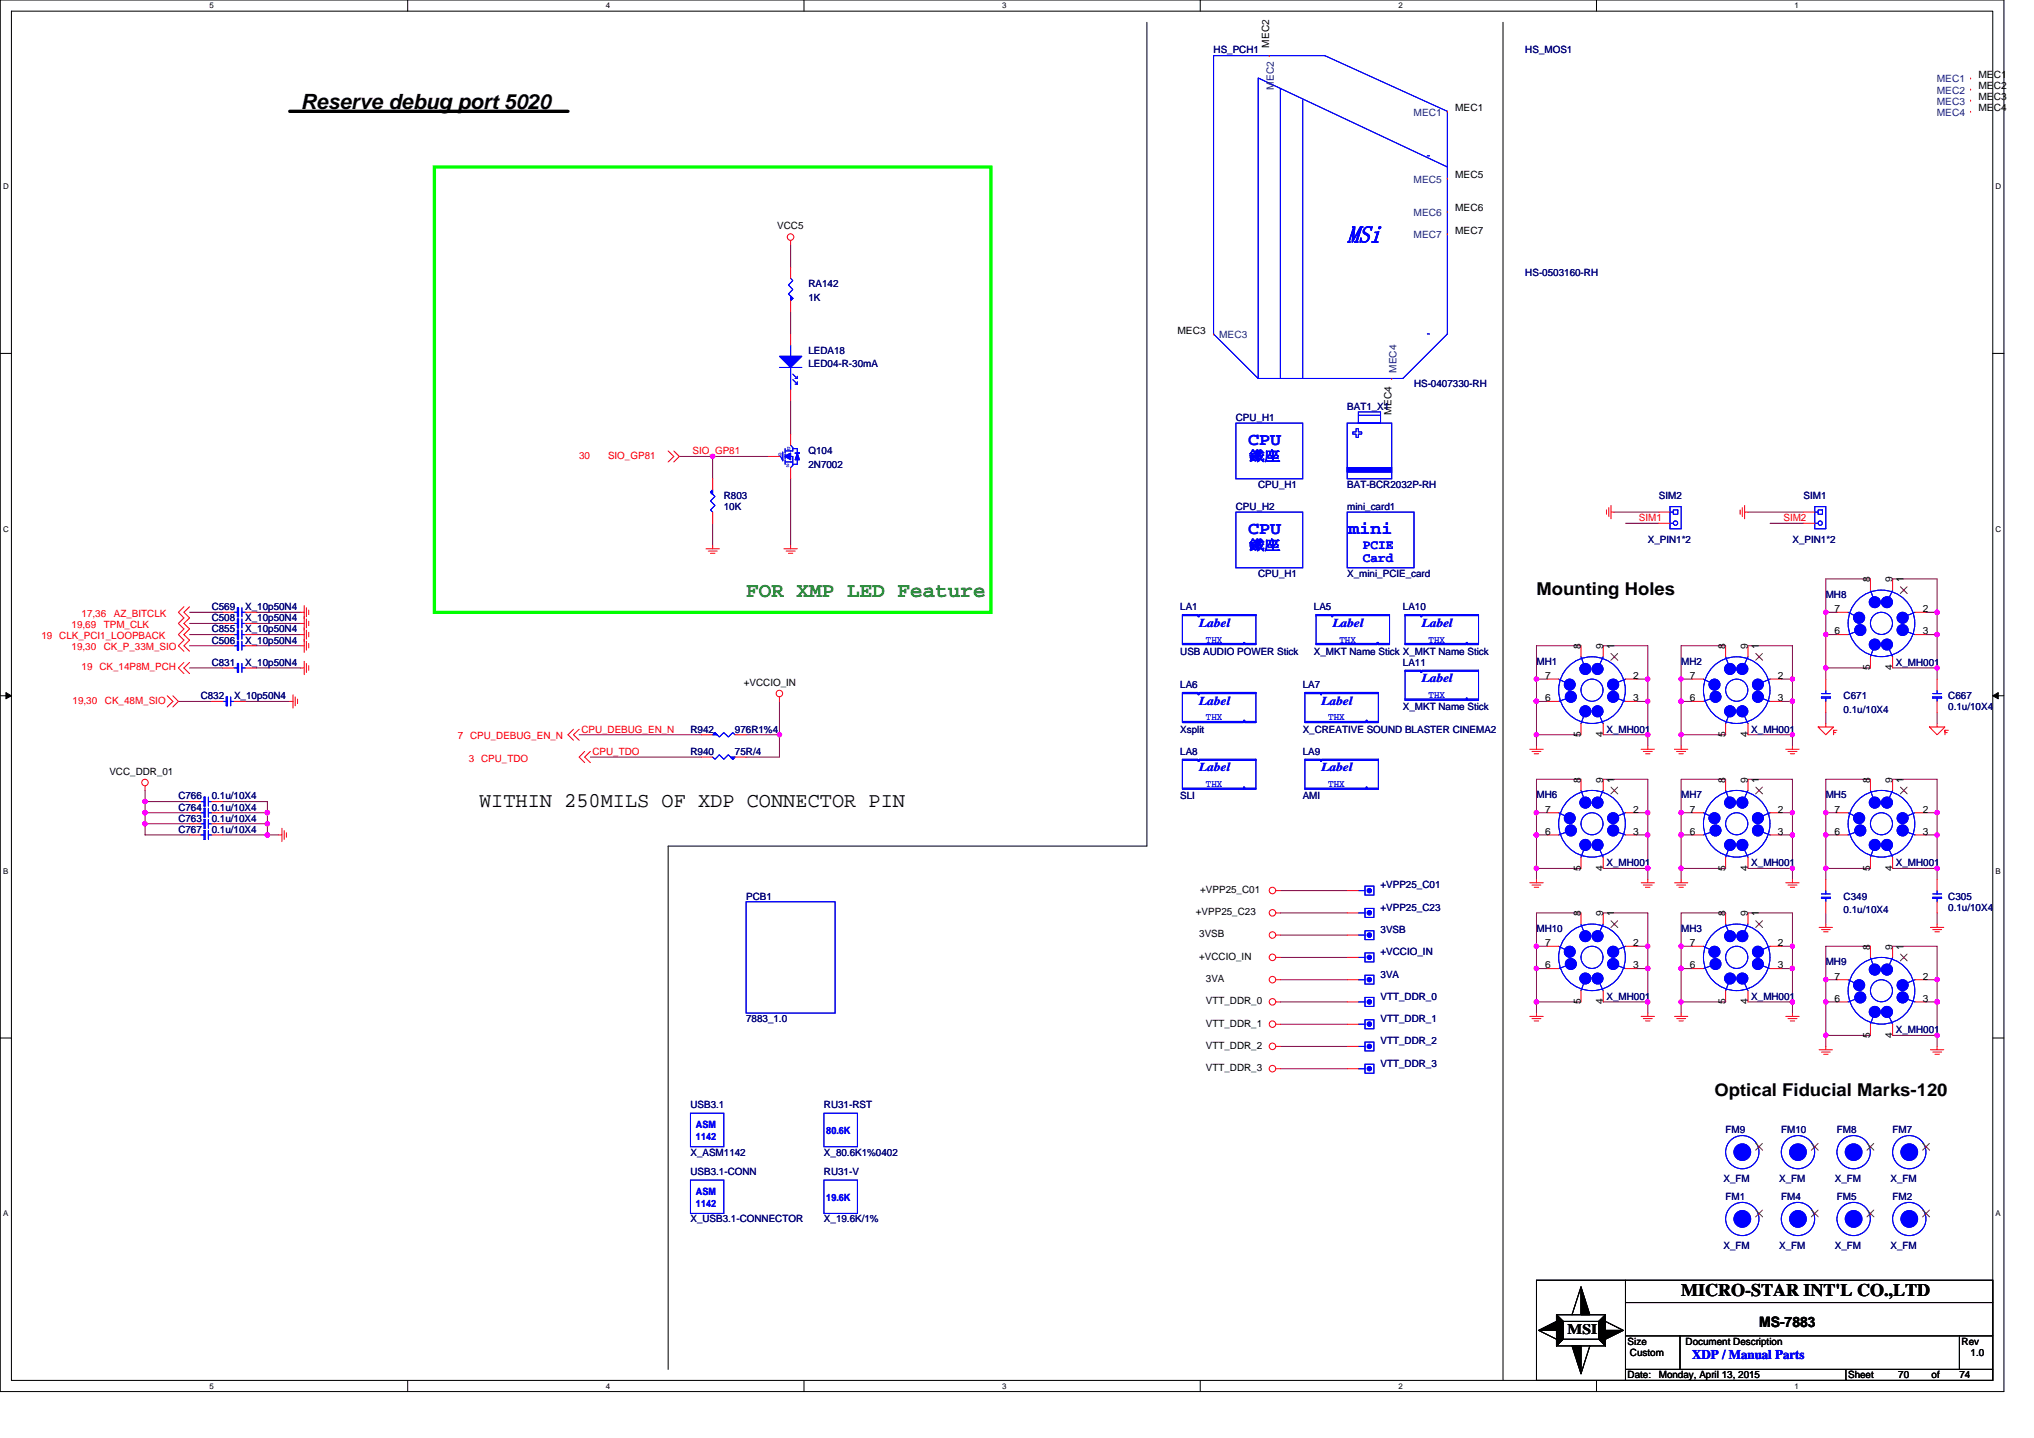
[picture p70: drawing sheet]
<svg xmlns="http://www.w3.org/2000/svg" width="297mm" height="210mm" viewBox="0 0 297 210" stroke-linecap="round" stroke-linejoin="round" font-family="sans-serif">
<defs><g id="words">
<text font-size="3.6" fill="#00f" x="196.7" y="35.4">MSi</text>
<g font-size="3.1">
<text x="43.9" y="15.9">Reserve debug port 5020</text>
<text x="70" y="117.9">WITHIN 250MILS OF XDP CONNECTOR PIN</text>
</g>
<text font-size="3.1" fill="#008000" x="109" y="87.1">FOR XMP LED Feature</text>
<g font-size="2.6" fill="#00f">
<text x="182.3" y="64.9">CPU</text>
<text x="182.3" y="77.9">CPU</text>
<text x="196.9" y="77.9">mini</text>
</g>
<g font-size="2.6">
<text x="224.4" y="86.9">Mounting Holes</text>
<text x="250.4" y="160.1">Optical Fiducial Marks-120</text>
<text x="245.5" y="189.3">MICRO-STAR INT'L CO.,LTD</text>
</g>
<g font-size="2.1">
<text x="228.9" y="194.9">MSI</text>
<text x="256.9" y="193.8">MS-7883</text>
</g>
<g font-size="1.9" fill="#00f">
<text x="182.4" y="67.1">鐵座</text>
<text x="182.4" y="80.2">鐵座</text>
<text x="199" y="80.2">PCIE</text>
<text x="199" y="82.1">Card</text>
<text x="247.1" y="198.5">XDP / Manual Parts</text>
</g>
<g font-size="1.8" fill="#00f">
<text x="175.1" y="91.5">Label</text>
<text x="194.6" y="91.5">Label</text>
<text x="207.6" y="91.5">Label</text>
<text x="207.6" y="99.6">Label</text>
<text x="175.1" y="102.9">Label</text>
<text x="193" y="102.9">Label</text>
<text x="175.1" y="112.6">Label</text>
<text x="193" y="112.6">Label</text>
</g>
<g font-size="1.5" fill="#000080">
<text x="177.2" y="7.8">HS_PCH1</text>
<text x="222.8" y="7.8">HS_MOS1</text>
<text x="118.1" y="42">RA142</text>
<text x="222.8" y="40.3">HS-0503160-RH</text>
<text x="118.1" y="43.9">1K</text>
<text x="118.1" y="51.7">LEDA18</text>
<text x="118.1" y="53.7">LED04-R-30mA</text>
<text x="196.7" y="59.8">BAT1_X1</text>
<text x="206.5" y="56.6">HS-0407330-RH</text>
<text x="180.5" y="61.5">CPU_H1</text>
<text x="118.1" y="66.3">Q104</text>
<text x="118.1" y="68.3">2N7002</text>
<text x="183.7" y="71.2">CPU_H1</text>
<text x="196.7" y="71.2">BAT-BCR2032P-RH</text>
<text x="105.7" y="72.8">R803</text>
<text x="105.7" y="74.5">10K</text>
<text x="180.5" y="74.5">CPU_H2</text>
<text x="196.7" y="74.5">mini_card1</text>
<text x="242.2" y="72.8">SIM2</text>
<text x="263.4" y="72.8">SIM1</text>
<text x="240.6" y="79.4">X_PIN1*2</text>
<text x="261.8" y="79.4">X_PIN1*2</text>
<text x="30.9" y="89.1">C569</text>
<text x="35.8" y="89.1">X_10p50N4</text>
<text x="172.4" y="89.1">LA1</text>
<text x="183.7" y="84.2">CPU_H1</text>
<text x="191.9" y="89.1">LA5</text>
<text x="196.7" y="84.2">X_mini_PCIE_card</text>
<text x="204.9" y="89.1">LA10</text>
<text x="266.6" y="87.3">MH8</text>
<text x="30.9" y="92.4">C855</text>
<text x="30.9" y="90.7">C508</text>
<text x="30.9" y="94">C506</text>
<text x="35.8" y="92.4">X_10p50N4</text>
<text x="35.8" y="90.7">X_10p50N4</text>
<text x="35.8" y="94">X_10p50N4</text>
<text x="172.4" y="95.6">USB AUDIO POWER Stick</text>
<text x="191.9" y="95.6">X_MKT Name Stick X_MKT Name Stick</text>
<text x="30.9" y="97.2">C831</text>
<text x="35.8" y="97.2">X_10p50N4</text>
<text x="172.4" y="100.5">LA6</text>
<text x="190.2" y="100.5">LA7</text>
<text x="204.9" y="97.2">LA11</text>
<text x="224.4" y="97.1">MH1</text>
<text x="245.5" y="97.1">MH2</text>
<text x="276.9" y="97.2">X_MH001</text>
<text x="29.3" y="102.1">C832</text>
<text x="34.2" y="102.1">X_10p50N4</text>
<text x="100.8" y="107">R942</text>
<text x="107.3" y="107">976R1%4</text>
<text x="172.4" y="107">Xsplit</text>
<text x="190.2" y="107">X_CREATIVE SOUND BLASTER CINEMA2</text>
<text x="204.9" y="103.7">X_MKT Name Stick</text>
<text x="234.6" y="107">X_MH001</text>
<text x="255.8" y="107">X_MH001</text>
<text x="269.2" y="102.1">C671</text>
<text x="269.2" y="104.1">0.1u/10X4</text>
<text x="284.5" y="102.1">C667</text>
<text x="284.5" y="103.7">0.1u/10X4</text>
<text x="100.8" y="110.2">R940</text>
<text x="107.3" y="110.2">75R/4</text>
<text x="172.4" y="110.2">LA8</text>
<text x="190.2" y="110.2">LA9</text>
<text x="26.1" y="120">C763</text>
<text x="26.1" y="118.4">C764</text>
<text x="26.1" y="116.7">C766</text>
<text x="30.9" y="120">0.1u/10X4</text>
<text x="30.9" y="118.4">0.1u/10X4</text>
<text x="30.9" y="116.7">0.1u/10X4</text>
<text x="172.4" y="116.7">SLI</text>
<text x="190.2" y="116.7">AMI</text>
<text x="224.4" y="116.6">MH6</text>
<text x="245.5" y="116.6">MH7</text>
<text x="266.6" y="116.6">MH5</text>
<text x="26.1" y="121.6">C767</text>
<text x="30.9" y="121.6">0.1u/10X4</text>
<text x="109" y="131.4">PCB1</text>
<text x="201.6" y="129.7">+VPP25_C01</text>
<text x="234.6" y="126.5">X_MH001</text>
<text x="255.8" y="126.5">X_MH001</text>
<text x="269.2" y="131.4">C349</text>
<text x="276.9" y="126.5">X_MH001</text>
<text x="284.5" y="131.4">C305</text>
<text x="201.6" y="136.2">3VSB</text>
<text x="201.6" y="133">+VPP25_C23</text>
<text x="224.4" y="136.1">MH10</text>
<text x="245.5" y="136.1">MH3</text>
<text x="269.2" y="133.3">0.1u/10X4</text>
<text x="284.5" y="133">0.1u/10X4</text>
<text x="201.6" y="142.7">3VA</text>
<text x="201.6" y="139.5">+VCCIO_IN</text>
<text x="266.6" y="140.9">MH9</text>
<text x="109" y="149.2">7883_1.0</text>
<text x="201.6" y="146">VTT_DDR_0</text>
<text x="201.6" y="149.2">VTT_DDR_1</text>
<text x="234.6" y="146">X_MH001</text>
<text x="255.8" y="146">X_MH001</text>
<text x="201.6" y="152.5">VTT_DDR_2</text>
<text x="201.6" y="155.7">VTT_DDR_3</text>
<text x="276.9" y="150.9">X_MH001</text>
<text x="100.8" y="161.8">USB3.1</text>
<text x="120.3" y="161.8">RU31-RST</text>
<text x="252" y="165.5">FM9</text>
<text x="260.1" y="165.5">FM10</text>
<text x="268.3" y="165.5">FM8</text>
<text x="276.4" y="165.5">FM7</text>
<text x="100.8" y="171.5">USB3.1-CONN</text>
<text x="100.8" y="168.8">X_ASM1142</text>
<text x="120.3" y="168.8">X_80.6K1%0402</text>
<text x="120.3" y="171.5">RU31-V</text>
<text x="251.7" y="172.7">X_FM</text>
<text x="259.8" y="172.7">X_FM</text>
<text x="267.9" y="172.7">X_FM</text>
<text x="276.1" y="172.7">X_FM</text>
<text x="100.8" y="178.5">X_USB3.1-CONNECTOR</text>
<text x="120.3" y="178.5">X_19.6K/1%</text>
<text x="252" y="175.3">FM1</text>
<text x="260.1" y="175.3">FM4</text>
<text x="268.3" y="175.3">FM5</text>
<text x="276.4" y="175.3">FM2</text>
<text x="251.7" y="182.4">X_FM</text>
<text x="259.8" y="182.4">X_FM</text>
<text x="267.9" y="182.4">X_FM</text>
<text x="276.1" y="182.4">X_FM</text>
</g>
<g font-size="1.5">
<text x="185.3" y="7" transform="rotate(-90 185.3 7)">MEC2</text>
<text x="288.9" y="11.4">MEC1</text>
<text x="212.5" y="16.2">MEC1</text>
<text x="288.9" y="13">MEC2</text>
<text x="288.9" y="14.6">MEC3</text>
<text x="288.9" y="16.2">MEC4</text>
<text x="212.5" y="26">MEC5</text>
<text x="113.5" y="33.5">VCC5</text>
<text x="212.5" y="30.9">MEC6</text>
<text x="212.5" y="34.1">MEC7</text>
<text x="172" y="48.7">MEC3</text>
<text x="203.2" y="60.6" transform="rotate(-90 203.2 60.6)">MEC4</text>
<text x="267.9" y="89.4">7</text>
<text x="273.1" y="85" transform="rotate(-90 273.1 85)">8</text>
<text x="276.4" y="85" transform="rotate(-90 276.4 85)">9</text>
<text x="278" y="85" transform="rotate(-90 278 85)">1</text>
<text x="280.8" y="89.4">2</text>
<text x="230.9" y="94.8" transform="rotate(-90 230.9 94.8)">8</text>
<text x="234.1" y="94.8" transform="rotate(-90 234.1 94.8)">9</text>
<text x="235.7" y="94.8" transform="rotate(-90 235.7 94.8)">1</text>
<text x="252" y="94.8" transform="rotate(-90 252 94.8)">8</text>
<text x="255.2" y="94.8" transform="rotate(-90 255.2 94.8)">9</text>
<text x="256.9" y="94.8" transform="rotate(-90 256.9 94.8)">1</text>
<text x="267.9" y="92.6">6</text>
<text x="280.8" y="92.6">3</text>
<text x="108.6" y="100.2">+VCCIO_IN</text>
<text x="225.7" y="99.1">7</text>
<text x="238.5" y="99.1">2</text>
<text x="246.8" y="99.1">7</text>
<text x="259.6" y="99.1">2</text>
<text x="273.1" y="97.9" transform="rotate(-90 273.1 97.9)">5</text>
<text x="276.4" y="97.9" transform="rotate(-90 276.4 97.9)">4</text>
<text x="225.7" y="102.4">6</text>
<text x="230.9" y="107.6" transform="rotate(-90 230.9 107.6)">5</text>
<text x="234.1" y="107.6" transform="rotate(-90 234.1 107.6)">4</text>
<text x="238.5" y="102.4">3</text>
<text x="246.8" y="102.4">6</text>
<text x="252" y="107.6" transform="rotate(-90 252 107.6)">5</text>
<text x="255.2" y="107.6" transform="rotate(-90 255.2 107.6)">4</text>
<text x="259.6" y="102.4">3</text>
<text x="16" y="113.2">VCC_DDR_01</text>
<text x="225.7" y="118.7">7</text>
<text x="230.9" y="114.3" transform="rotate(-90 230.9 114.3)">8</text>
<text x="234.1" y="114.3" transform="rotate(-90 234.1 114.3)">9</text>
<text x="235.7" y="114.3" transform="rotate(-90 235.7 114.3)">1</text>
<text x="238.5" y="118.7">2</text>
<text x="246.8" y="118.7">7</text>
<text x="252" y="114.3" transform="rotate(-90 252 114.3)">8</text>
<text x="255.2" y="114.3" transform="rotate(-90 255.2 114.3)">9</text>
<text x="256.9" y="114.3" transform="rotate(-90 256.9 114.3)">1</text>
<text x="259.6" y="118.7">2</text>
<text x="267.9" y="118.7">7</text>
<text x="273.1" y="114.3" transform="rotate(-90 273.1 114.3)">8</text>
<text x="276.4" y="114.3" transform="rotate(-90 276.4 114.3)">9</text>
<text x="278" y="114.3" transform="rotate(-90 278 114.3)">1</text>
<text x="280.8" y="118.7">2</text>
<text x="225.7" y="121.9">6</text>
<text x="238.5" y="121.9">3</text>
<text x="246.8" y="121.9">6</text>
<text x="259.6" y="121.9">3</text>
<text x="267.9" y="121.9">6</text>
<text x="280.8" y="121.9">3</text>
<text x="175.3" y="130.4">+VPP25_C01</text>
<text x="230.9" y="127.1" transform="rotate(-90 230.9 127.1)">5</text>
<text x="234.1" y="127.1" transform="rotate(-90 234.1 127.1)">4</text>
<text x="252" y="127.1" transform="rotate(-90 252 127.1)">5</text>
<text x="255.2" y="127.1" transform="rotate(-90 255.2 127.1)">4</text>
<text x="273.1" y="127.1" transform="rotate(-90 273.1 127.1)">5</text>
<text x="276.4" y="127.1" transform="rotate(-90 276.4 127.1)">4</text>
<text x="174.6" y="133.6">+VPP25_C23</text>
<text x="175.1" y="136.9">3VSB</text>
<text x="230.9" y="133.8" transform="rotate(-90 230.9 133.8)">8</text>
<text x="234.1" y="133.8" transform="rotate(-90 234.1 133.8)">9</text>
<text x="235.7" y="133.8" transform="rotate(-90 235.7 133.8)">1</text>
<text x="252" y="133.8" transform="rotate(-90 252 133.8)">8</text>
<text x="255.2" y="133.8" transform="rotate(-90 255.2 133.8)">9</text>
<text x="256.9" y="133.8" transform="rotate(-90 256.9 133.8)">1</text>
<text x="175.1" y="140.1">+VCCIO_IN</text>
<text x="176.1" y="143.4">3VA</text>
<text x="225.7" y="138.2">7</text>
<text x="225.7" y="141.4">6</text>
<text x="238.5" y="141.4">3</text>
<text x="238.5" y="138.2">2</text>
<text x="246.8" y="138.2">7</text>
<text x="246.8" y="141.4">6</text>
<text x="259.6" y="141.4">3</text>
<text x="259.6" y="138.2">2</text>
<text x="267.9" y="143">7</text>
<text x="273.1" y="138.7" transform="rotate(-90 273.1 138.7)">8</text>
<text x="276.4" y="138.7" transform="rotate(-90 276.4 138.7)">9</text>
<text x="278" y="138.7" transform="rotate(-90 278 138.7)">1</text>
<text x="280.8" y="143">2</text>
<text x="176.1" y="149.9">VTT_DDR_1</text>
<text x="176.1" y="146.6">VTT_DDR_0</text>
<text x="230.9" y="146.6" transform="rotate(-90 230.9 146.6)">5</text>
<text x="234.1" y="146.6" transform="rotate(-90 234.1 146.6)">4</text>
<text x="252" y="146.6" transform="rotate(-90 252 146.6)">5</text>
<text x="255.2" y="146.6" transform="rotate(-90 255.2 146.6)">4</text>
<text x="267.9" y="146.3">6</text>
<text x="280.8" y="146.3">3</text>
<text x="176.1" y="153.1">VTT_DDR_2</text>
<text x="273.1" y="151.5" transform="rotate(-90 273.1 151.5)">5</text>
<text x="276.4" y="151.5" transform="rotate(-90 276.4 151.5)">4</text>
<text x="176.1" y="156.4">VTT_DDR_3</text>
<text x="237.7" y="196.4">Size</text>
<text x="246.2" y="196.4">Document Description</text>
<text x="286.5" y="196.4">Rev</text>
<text x="237.7" y="201.3">Date:</text>
<text x="238" y="198">Custom</text>
<text x="242.2" y="201.3">Monday, April 13, 2015</text>
<text x="269.9" y="201.3">Sheet</text>
<text x="277.2" y="201.3">70</text>
<text x="282.1" y="201.3">of</text>
<text x="286.1" y="201.3">74</text>
<text x="287.8" y="198">1.0</text>
</g>
<g font-size="1.5" fill="#004080">
<text x="186" y="13.1" transform="rotate(-90 186 13.1)">MEC2</text>
<text x="206.4" y="16.9">MEC1</text>
<text x="282.8" y="12">MEC1</text>
<text x="282.8" y="13.7">MEC2</text>
<text x="282.8" y="15.3">MEC3</text>
<text x="282.8" y="16.9">MEC4</text>
<text x="206.4" y="26.7">MEC5</text>
<text x="206.4" y="31.5">MEC6</text>
<text x="206.4" y="34.8">MEC7</text>
<text x="178" y="49.4">MEC3</text>
<text x="203.9" y="54.5" transform="rotate(-90 203.9 54.5)">MEC4</text>
</g>
<g font-size="1.5" fill="#f00">
<text x="84.6" y="67">30</text>
<text x="88.8" y="67">SIO_GP81</text>
<text x="101.2" y="66.3">SIO_GP81</text>
<text x="239.3" y="76.1">SIM1</text>
<text x="260.5" y="76.1">SIM2</text>
<text x="6.1" y="93.3">19 CLK_PCI1_LOOPBACK</text>
<text x="10.5" y="91.7">19,69</text>
<text x="10.5" y="95">19,30</text>
<text x="11.9" y="90.1">17,36</text>
<text x="15.2" y="91.7">TPM_CLK</text>
<text x="15.2" y="95">CK_P_33M_SIO</text>
<text x="16.6" y="90.1">AZ_BITCLK</text>
<text x="11.9" y="97.9">19 CK_14P8M_PCH</text>
<text x="10.6" y="102.8">19,30</text>
<text x="15.3" y="102.8">CK_48M_SIO</text>
<text x="66.9" y="107.9">7 CPU_DEBUG_EN_N</text>
<text x="84.9" y="107">CPU_DEBUG_EN_N</text>
<text x="68.5" y="111.2">3 CPU_TDO</text>
<text x="86.5" y="110.2">CPU_TDO</text>
</g>
<g font-size="1.5" fill="#00f">
<text x="176.1" y="93.8">THX</text>
<text x="195.6" y="93.8">THX</text>
<text x="208.6" y="93.8">THX</text>
<text x="208.6" y="102">THX</text>
<text x="176.1" y="105.2">THX</text>
<text x="194" y="105.2">THX</text>
<text x="176.1" y="115">THX</text>
<text x="194" y="115">THX</text>
<text x="101.6" y="164.7">ASM</text>
<text x="101.6" y="166.5">1142</text>
<text x="120.7" y="165.5">80.6K</text>
<text x="101.6" y="174.5">ASM</text>
<text x="101.6" y="176.2">1142</text>
<text x="120.7" y="175.3">19.6K</text>
</g>
<g font-size="1.2">
<text x="30.6" y="1.2">5</text>
<text x="88.5" y="1.2">4</text>
<text x="146.3" y="1.2">3</text>
<text x="204.2" y="1.2">2</text>
<text x="262.1" y="1.2">1</text>
<text x=".5" y="27.6">D</text>
<text x="291.4" y="27.6">D</text>
<text x=".5" y="77.6">C</text>
<text x="291.4" y="77.6">C</text>
<text x=".5" y="127.6">B</text>
<text x="291.4" y="127.6">B</text>
<text x=".5" y="177.6">A</text>
<text x="291.4" y="177.6">A</text>
<text x="30.6" y="202.8">5</text>
<text x="88.5" y="202.8">4</text>
<text x="146.3" y="202.8">3</text>
<text x="204.2" y="202.8">2</text>
<text x="262.1" y="202.8">1</text>
</g>
<g font-size=".8" fill="#00f">
<text x="115" y="65.7">D</text>
<text x="113.7" y="66.6">G</text>
<text x="114.8" y="68.3">S</text>
</g>
</g></defs>
<path d="M0 0h292.6v203.2h-292.6zM1.7 1.6h289.3v200h-289.3z" fill="none" stroke="#000" stroke-width=".15"/>
<g fill="#fff">
<path d="M30.6 .2h.6v1.3h-.6z"/>
<path d="M30.6 201.8h.6v1.3h-.6z"/>
</g>
<path d="M59.5 0v1.6M59.5 201.6v1.6" fill="none" stroke="#000" stroke-width=".15"/>
<g fill="#fff">
<path d="M88.5 .2h.6v1.3h-.6z"/>
<path d="M88.5 201.8h.6v1.3h-.6z"/>
</g>
<path d="M117.4 0v1.6M117.4 201.6v1.6" fill="none" stroke="#000" stroke-width=".15"/>
<g fill="#fff">
<path d="M146.3 .2h.7v1.3h-.7z"/>
<path d="M146.3 201.8h.7v1.3h-.7z"/>
</g>
<path d="M175.3 0v1.6M175.3 201.6v1.6" fill="none" stroke="#000" stroke-width=".15"/>
<g fill="#fff">
<path d="M204.2 .2h.6v1.3h-.6z"/>
<path d="M204.2 201.8h.6v1.3h-.6z"/>
</g>
<path d="M233.1 0v1.6M233.1 201.6v1.6" fill="none" stroke="#000" stroke-width=".15"/>
<g fill="#fff">
<path d="M262.1 .2h.6v1.3h-.6z"/>
<path d="M262.1 201.8h.6v1.3h-.6z"/>
<path d="M.5 26.6h.8v1.3h-.8z"/>
<path d="M291.4 26.6h.9v1.3h-.9z"/>
<path d="M.5 76.6h.8v1.3h-.8z"/>
<path d="M291.4 76.6h.9v1.3h-.9z"/>
</g>
<path d="M0 51.6h1.7M291 51.6h1.6" fill="none" stroke="#000" stroke-width=".15"/>
<g fill="#fff">
<path d="M.5 126.6h.7v1.3h-.7z"/>
<path d="M291.4 126.6h.8v1.3h-.8z"/>
</g>
<path d="M0 101.6h1.7M291 101.6h1.6" fill="none" stroke="#000" stroke-width=".15"/>
<path d="M.9 101.1l.8 .5-.8 .4zM291 101.6l.8-.5v.9z" fill="#000" stroke="#000" stroke-width=".15"/>
<g fill="#fff">
<path d="M.5 176.6h.7v1.2h-.7z"/>
<path d="M291.4 176.6h.8v1.2h-.8z"/>
</g>
<g fill="none" stroke="#000" stroke-width=".15">
<path d="M167.5 3.3v120.2h-69.9v76.5M219.5 3.3v198.3M0 151.6h1.7M291 151.6h1.6M224.4 186.9h66.6v14.7h-66.6zM224.7 194.3l2.6 1.3M227.3 192h7.2v4.5h-7.2zM227.3 192l1 1M228.3 193h5.2v2.6h-5.2zM228.3 195.6l-1 .9M230.9 187.9l-1.3 4.1M232.2 196.5l-1.3 4.1"/>
<path d="M233.5 195.6l1 .9M234.5 193l2.6 1.3M234.5 192l-1 1M237.4 190.2h53.6M237.4 186.9v14.7M237.4 200h53.6M237.4 195.1h53.6M245.3 195.1v4.9M269.6 200v1.6M286.1 195.1v4.9"/>
</g>
<g fill="none" stroke="#800040" stroke-width=".15">
<path d="M115.5 35.8v3.2M115.5 58.5v4.9M115.5 45.5v3.3M99.2 66.7h4.9v3.2M104.1 66.7h8.1M104.1 76.4v3.3M115.5 69.9v9.8M235.8 74.8h6.4M237.4 76.4h4.8M255.3 74.8h8.1M258.5 76.4h4.9M27.7 97.5h4.9"/>
<path d="M27.7 92.7h4.9M27.7 89.4h4.9M27.7 94.3h4.9M27.7 91h4.9M37.4 92.7h6.5M37.4 89.4h6.5M37.4 94.3h6.5M37.4 97.5h6.5M37.4 91h6.5M224.4 99.2h1.6M224.4 99.2v3.2M230.9 94.3h-6.5v4.9"/>
<path d="M234.1 94.3h6.5v4.9M239 99.2h1.6M240.6 99.2v3.2M245.5 99.2h1.6M245.5 99.2v3.2M252 94.3h-6.5v4.9M255.3 94.3h6.5v4.9M260.1 99.2h1.7M261.8 99.2v3.2M266.6 92.7v4.8M266.6 97.5v1.7M266.6 89.4v3.3"/>
<path d="M266.6 97.5h6.6M266.6 92.7h1.7M266.6 89.4h1.7M273.2 84.5h-6.6v4.9M276.4 84.5h6.5v4.9M276.4 97.5h6.5M281.3 89.4h1.6M281.3 92.7h1.6M282.9 89.4v3.3M282.9 97.5v1.7M282.9 92.7v4.8M21.2 117.1h6.5"/>
<path d="M21.2 118.7h6.5M21.2 115.4v1.7M21.2 118.7v1.6M21.2 117.1v1.6M26.1 102.4h4.8M32.6 117.1h6.4v1.6M32.6 118.7h6.4M35.8 102.4h6.5M39 118.7v1.6M84.6 107.3h17.9M86.2 110.6h16.3M109 107.3h4.8"/>
<path d="M113.8 107.3v3.3h-4.8M113.8 102.4v4.9M224.4 107.3h6.5M224.4 102.4h1.6M224.4 118.7h1.6M224.4 107.3v1.6M224.4 102.4v4.9M224.4 118.7v3.2M230.9 113.8h-6.5v4.9M234.1 107.3h6.5M234.1 113.8h6.5v4.9M239 118.7h1.6"/>
<path d="M239 102.4h1.6M240.6 102.4v4.9M240.6 107.3v1.6M240.6 118.7v3.2M245.5 107.3v1.6M245.5 107.3h6.5M245.5 102.4h1.6M245.5 118.7h1.6M245.5 102.4v4.9M245.5 118.7v3.2M252 113.8h-6.5v4.9M255.3 107.3h6.5"/>
<path d="M255.3 113.8h6.5v4.9M260.1 102.4h1.7M260.1 118.7h1.7M261.8 118.7v3.2M261.8 107.3v1.6M261.8 102.4v4.9M266.6 104v1.7M266.6 118.7v3.2M266.6 118.7h1.7M273.2 113.8h-6.6v4.9M276.4 113.8h6.5v4.9M281.3 118.7h1.6"/>
<path d="M282.9 118.7v3.2M282.9 104v1.7M21.2 120.3h6.5M21.2 120.3v1.6h6.5M32.6 120.3h6.4M32.6 121.9h6.4M39 120.3v1.6M39 121.9h1.7M187 139.8h9.7M187 136.5h9.7M187 133.3h9.7M187 130h9.7"/>
<path d="M224.4 126.8h6.5M224.4 121.9h1.6M224.4 138.2h1.6M224.4 126.8v1.6M224.4 121.9v4.9M224.4 138.2v3.2M230.9 133.3h-6.5v4.9M234.1 126.8h6.5M234.1 133.3h6.5v4.9M239 138.2h1.6M239 121.9h1.6M240.6 138.2v3.2"/>
<path d="M240.6 121.9v4.9M240.6 126.8v1.6M245.5 126.8h6.5M245.5 121.9h1.6M245.5 126.8v1.6M245.5 138.2h1.6M245.5 138.2v3.2M245.5 121.9v4.9M252 133.3h-6.5v4.9M255.3 133.3h6.5v4.9M255.3 126.8h6.5M260.1 138.2h1.7"/>
<path d="M260.1 121.9h1.7M261.8 138.2v3.2M261.8 126.8v1.6M261.8 121.9v4.9M266.6 133.3v1.6M266.6 126.8v1.6M266.6 121.9v4.9M266.6 126.8h6.6M266.6 121.9h1.7M273.2 138.2h-6.6v4.9M276.4 138.2h6.5v4.9M276.4 126.8h6.5"/>
<path d="M281.3 121.9h1.6M282.9 133.3v1.6M282.9 126.8v1.6M282.9 121.9v4.9M187 149.6h9.7M187 156.1h9.7M187 152.8h9.7M187 143.1h9.7M187 146.3h9.7M224.4 146.3h6.5M224.4 141.4h1.6M224.4 146.3v1.6"/>
<path d="M224.4 141.4v4.9M234.1 146.3h6.5M239 141.4h1.6M240.6 146.3v1.6M240.6 141.4v4.9M245.5 141.4v4.9M245.5 146.3v1.6M245.5 146.3h6.5M245.5 141.4h1.6M255.3 146.3h6.5M260.1 141.4h1.7M261.8 146.3v1.6"/>
<path d="M261.8 141.4v4.9M266.6 151.2v1.6M266.6 146.3v4.9M266.6 143.1v3.2M266.6 151.2h6.6M266.6 146.3h1.7M266.6 143.1h1.7M276.4 151.2h6.5M281.3 143.1h1.6M281.3 146.3h1.6M282.9 151.2v1.6M282.9 146.3v4.9"/>
<path d="M282.9 143.1v3.2"/>
</g>
<g fill="#f0f" stroke="#f0f" stroke-width=".15">
<circle cx="113.8" cy="107.3" r=".31"/>
<circle cx="21.2" cy="117" r=".32"/>
<circle cx="39" cy="118.7" r=".32"/>
<circle cx="39" cy="120.3" r=".32"/>
<circle cx="39" cy="121.9" r=".32"/>
<circle cx="224.4" cy="102.4" r=".32"/>
<circle cx="224.4" cy="99.2" r=".31"/>
<circle cx="261.7" cy="102.4" r=".32"/>
<circle cx="224.4" cy="107.3" r=".31"/>
<circle cx="266.6" cy="92.6" r=".32"/>
<circle cx="266.6" cy="97.5" r=".32"/>
<circle cx="261.8" cy="107.3" r=".31"/>
<circle cx="261.8" cy="99.2" r=".31"/>
<circle cx="282.9" cy="92.6" r=".32"/>
<circle cx="282.9" cy="89.4" r=".32"/>
<circle cx="282.9" cy="97.5" r=".32"/>
<circle cx="240.6" cy="107.3" r=".31"/>
<circle cx="240.6" cy="102.4" r=".32"/>
<circle cx="245.5" cy="102.4" r=".32"/>
<circle cx="245.5" cy="107.3" r=".31"/>
<circle cx="245.5" cy="99.2" r=".31"/>
<circle cx="224.4" cy="121.9" r=".32"/>
<circle cx="224.4" cy="118.7" r=".32"/>
<circle cx="261.7" cy="121.9" r=".32"/>
<circle cx="261.7" cy="118.7" r=".32"/>
<circle cx="261.7" cy="146.3" r=".32"/>
<circle cx="261.7" cy="141.4" r=".32"/>
<circle cx="261.7" cy="138.2" r=".32"/>
<circle cx="224.4" cy="126.8" r=".32"/>
<circle cx="245.5" cy="141.4" r=".32"/>
<circle cx="245.5" cy="146.3" r=".32"/>
<circle cx="245.5" cy="138.2" r=".32"/>
<circle cx="266.6" cy="121.9" r=".32"/>
<circle cx="261.7" cy="126.8" r=".32"/>
<circle cx="282.9" cy="121.9" r=".32"/>
<circle cx="282.9" cy="118.7" r=".32"/>
<circle cx="282.9" cy="126.8" r=".32"/>
<circle cx="266.6" cy="126.8" r=".32"/>
<circle cx="240.6" cy="126.8" r=".32"/>
<circle cx="240.6" cy="121.9" r=".32"/>
<circle cx="266.6" cy="146.3" r=".32"/>
<circle cx="266.6" cy="151.2" r=".32"/>
<circle cx="224.4" cy="141.4" r=".32"/>
<circle cx="224.4" cy="146.3" r=".32"/>
<circle cx="245.5" cy="126.8" r=".32"/>
<circle cx="245.5" cy="121.9" r=".32"/>
<circle cx="245.5" cy="118.7" r=".32"/>
<circle cx="282.9" cy="151.2" r=".32"/>
<circle cx="282.9" cy="146.3" r=".32"/>
<circle cx="282.9" cy="143" r=".32"/>
<circle cx="240.6" cy="146.3" r=".32"/>
<circle cx="240.6" cy="141.4" r=".32"/>
<circle cx="240.6" cy="138.2" r=".32"/>
<circle cx="266.6" cy="118.7" r=".32"/>
<circle cx="266.6" cy="89.4" r=".32"/>
<circle cx="266.6" cy="143" r=".32"/>
<circle cx="21.2" cy="118.7" r=".32"/>
<circle cx="21.2" cy="120.3" r=".32"/>
<circle cx="240.6" cy="118.7" r=".32"/>
<circle cx="224.4" cy="138.2" r=".32"/>
<circle cx="240.6" cy="99.2" r=".31"/>
<circle cx="104.1" cy="66.6" r=".31"/>
</g>
<g fill="none" stroke="#f00" stroke-width=".15">
<path d="M185.4 8.1h.1M211.4 16.3h.1M287.8 11.4h.1M287.8 13h.1M287.8 14.6h.1M287.8 16.3h.1M115.5 35.1v.7M115.5 39v1.6M211.4 26h.1M211.4 30.9h.1M211.4 34.1h.1M115.5 43.9v1.6"/>
<path d="M115.5 48.8v1.6M115.5 56.9v1.6M177.2 48.8h.1M203.2 55.3h.1M97.6 65.8l.8 .9-.8 .8M98.4 65.8l.8 .9-.8 .8M104.1 79.7v.4M104.1 69.9v1.6M104.1 74.8v1.6M112.2 66.7h1.6M115.5 79.7v.4M115.5 63.4v1.6"/>
<path d="M115.5 68.3v1.6M234.6 74.5v.6M234.9 74.1v1.3M235.3 73.8v2M235.3 74.8h.5M242.2 74.8h1.7M242.2 76.4h1.7M254.1 74.5v.6M254.4 74.1v1.3M254.8 73.8v2M254.8 74.8h.5M263.4 74.8h1.6"/>
<path d="M263.4 76.4h1.6M26.9 96.7l-.8 .8 .8 .9M26.9 88.6l-.8 .8 .8 .8-.8 .8 .8 .8-.8 .9 .8 .8-.8 .8 .8 .8M27.7 96.7l-.8 .8 .8 .9M27.7 88.6l-.8 .8 .8 .8-.8 .8 .8 .8-.8 .9 .8 .8-.8 .8 .8 .8M32.6 92.7h1.6M32.6 91h1.6M32.6 94.3h1.6M32.6 89.4h1.6M32.6 97.5h1.6M35.8 92.7h1.6M35.8 91h1.6"/>
<path d="M35.8 94.3h1.6M35.8 89.4h1.6M35.8 97.5h1.6M43.9 92.7h.5M43.9 89.4h.5M43.9 94.3h.5M43.9 97.5h.5M43.9 91h.5M44.4 91.7v1.9M44.4 88.4v2M44.4 93.3v2M44.4 96.6v1.9"/>
<path d="M44.4 90.1v1.9M44.7 92v1.3M44.7 88.8v1.3M44.7 93.6v1.3M44.7 96.9v1.3M44.7 90.4v1.3M45.1 92.3v.7M45.1 89.1v.6M45.1 94v.6M45.1 97.2v.7M45.1 90.7v.7M103.1 80.1h1.9"/>
<path d="M103.4 80.5h1.3M103.8 80.8h.6M114.5 80.1h1.9M114.8 80.5h1.3M115.1 80.8h.7M226 99.2h1.6M230.9 94.3v1.6M234.1 94.3v1.6M235.8 95.9h.1M237.4 99.2h1.6M247.1 99.2h1.7M252 94.3v1.6"/>
<path d="M255.3 94.3v1.6M256.9 95.9h.1M258.5 99.2h1.6M266.6 99.2v1.6M268.3 92.7h1.6M268.3 89.4h1.6M273.2 84.5v1.7M273.2 95.9v1.6M276.4 84.5v1.7M276.4 95.9v1.6M278 86.2h.1M279.7 92.7h1.6"/>
<path d="M279.7 89.4h1.6M282.9 99.2v1.6M21.2 114.8v.6M24.4 101.6l.8 .8-.8 .8M25.2 101.6l.9 .8-.9 .8M27.7 118.7h1.6M27.7 117.1h1.6M30.9 102.4h1.7M30.9 118.7h1.7M30.9 117.1h1.7M34.2 102.4h1.6M42.3 102.4h.5"/>
<path d="M42.8 101.5v1.9M43.1 101.8v1.3M43.5 102.1v.6M83.8 106.5l-.9 .8 .9 .8M84.6 106.5l-.8 .8 .8 .8M85.4 109.7l-.8 .9 .8 .8M86.2 109.7l-.8 .9 .8 .8M102.5 107.3h1.6M102.5 110.6h1.6M107.3 107.3h1.7M107.3 110.6h1.7M113.8 101.8v.6"/>
<path d="M223.4 109.4h2M223.7 109.7h1.3M224 110.1h.7M224.4 108.9v.5M226 102.4h1.6M226 118.7h1.6M230.9 105.7v1.6M230.9 113.8v1.6M234.1 105.7v1.6M234.1 113.8v1.6M235.8 115.4h.1M237.4 102.4h1.6"/>
<path d="M237.4 118.7h1.6M239.7 109.4h1.9M240 109.7h1.3M240.3 110.1h.7M240.6 108.9v.5M244.5 109.4h2M244.9 109.7h1.3M245.2 110.1h.6M245.5 108.9v.5M247.1 102.4h1.7M247.1 118.7h1.7M252 105.7v1.6"/>
<path d="M252 113.8v1.6M255.3 105.7v1.6M255.3 113.8v1.6M256.9 115.4h.1M258.5 102.4h1.6M258.5 118.7h1.6M260.8 109.4h1.9M261.1 109.7h1.3M261.4 110.1h.7M261.8 108.9v.5M265.5 106.2h2.3l-1.2 1.1zM266.6 105.7v.5"/>
<path d="M266.6 102.4v1.6M267.8 107h.3M267.8 106.6h.5M267.8 106.8v-.2v.7M268.3 118.7h1.6M273.2 113.8v1.6M276.4 113.8v1.6M278 115.4h.1M279.7 118.7h1.6M281.8 106.2h2.2l-1.1 1.1zM282.9 105.7v.5M282.9 102.4v1.6"/>
<path d="M284 106.6h.5M284 106.8v-.2v.7M284 107h.4M27.7 121.9h1.6M27.7 120.3h1.6M30.9 121.9h1.7M30.9 120.3h1.7M40.7 121.9h.5M41.2 120.9v2M41.5 121.3v1.3M41.8 121.6v.7M186.3 133.3h.7"/>
<path d="M186.3 139.8h.7M186.3 136.5h.7M186.3 130h.7M196.7 136.5h1.7M196.7 130h1.7M196.7 139.8h1.7M196.7 133.3h1.7M223.4 128.9h2M223.7 129.2h1.3M224 129.6h.7M224.4 128.4v.5M226 121.9h1.6"/>
<path d="M226 138.2h1.6M230.9 125.2v1.6M230.9 133.3v1.6M234.1 125.2v1.6M234.1 133.3v1.6M235.8 134.9h.1M237.4 121.9h1.6M237.4 138.2h1.6M239.7 128.9h1.9M240 129.2h1.3M240.3 129.6h.7M240.6 128.4v.5"/>
<path d="M244.5 128.9h2M244.9 129.2h1.3M245.2 129.6h.6M245.5 128.4v.5M247.1 121.9h1.7M247.1 138.2h1.7M252 125.2v1.6M252 133.3v1.6M255.3 125.2v1.6M255.3 133.3v1.6M256.9 134.9h.1M258.5 121.9h1.6"/>
<path d="M258.5 138.2h1.6M260.8 128.9h1.9M261.1 129.2h1.3M261.4 129.6h.7M261.8 128.4v.5M265.7 135.4h1.9M266 135.7h1.3M266.3 136.1h.7M266.6 134.9v.5M266.6 128.4v1.6M266.6 131.7v1.6M268.3 121.9h1.6"/>
<path d="M273.2 125.2v1.6M273.2 138.2v1.6M276.4 125.2v1.6M276.4 138.2v1.6M278 139.8h.1M279.7 121.9h1.6M281.9 135.4h2M282.3 135.7h1.2M282.6 136.1h.6M282.9 134.9v.5M282.9 128.4v1.6M282.9 131.7v1.6"/>
<path d="M186.3 149.6h.7M186.3 156.1h.7M186.3 152.8h.7M186.3 143.1h.7M186.3 146.3h.7M196.7 143.1h1.7M196.7 146.3h1.7M196.7 152.8h1.7M196.7 149.6h1.7M196.7 156.1h1.7M223.4 148.4h2M223.7 148.7h1.3"/>
<path d="M224 149.1h.7M224.4 147.9v.5M226 141.4h1.6M230.9 144.7v1.6M234.1 144.7v1.6M237.4 141.4h1.6M239.7 148.4h1.9M240 148.7h1.3M240.3 149.1h.7M240.6 147.9v.5M244.5 148.4h2M244.9 148.7h1.3"/>
<path d="M245.2 149.1h.6M245.5 147.9v.5M247.1 141.4h1.7M252 144.7v1.6M255.3 144.7v1.6M258.5 141.4h1.6M260.8 148.4h1.9M261.1 148.7h1.3M261.4 149.1h.7M261.8 147.9v.5M265.7 153.3h1.9M266 153.6h1.3"/>
<path d="M266.3 153.9h.7M266.6 152.8v.5M268.3 143.1h1.6M268.3 146.3h1.6M273.2 149.6v1.6M276.4 149.6v1.6M279.7 143.1h1.6M279.7 146.3h1.6M281.9 153.3h2M282.3 153.6h1.2M282.6 153.9h.6M282.9 152.8v.5"/>
<path d="M256.9 177.2h.1M256.9 167.4h.1M265 167.4h.1M265 177.2h.1M273.2 167.4h.1M273.2 177.2h.1M281.3 177.2h.1M281.3 167.4h.1"/>
<circle cx="115.5" cy="34.6" r=".48"/>
<circle cx="21.2" cy="114.3" r=".48"/>
<circle cx="113.8" cy="101.3" r=".48"/>
<circle cx="185.8" cy="139.8" r=".48"/>
<circle cx="185.8" cy="133.3" r=".48"/>
<circle cx="185.8" cy="136.5" r=".48"/>
<circle cx="185.8" cy="130" r=".48"/>
<circle cx="185.8" cy="149.6" r=".48"/>
<circle cx="185.8" cy="152.8" r=".48"/>
<circle cx="185.8" cy="143.1" r=".48"/>
<circle cx="185.8" cy="156" r=".48"/>
<circle cx="185.8" cy="146.3" r=".48"/>
</g>
<g fill="#000" stroke="#000" stroke-width=".15">
<path d="M224.7 194.3l2.6-1.3v1.3zM230.9 187.9l1.3 4.1h-1.3zM234.5 194.3h2.6l-2.6 1.3zM229.6 196.5h1.3v4.1z"/>
<path d="M227.3 192l1 1v2.6l-1 .9z" fill-rule="evenodd"/>
<path d="M227.3 192l1 1v2.6l-1 .9z" fill-rule="evenodd"/>
<path d="M227.3 192l1 1v2.6l-1 .9z" fill-rule="evenodd"/>
<path d="M234.5 192v4.5l-1-.9v-2.6z" fill-rule="evenodd"/>
<path d="M234.5 192v4.5l-1-.9v-2.6z" fill-rule="evenodd"/>
<path d="M234.5 192v4.5l-1-.9v-2.6z" fill-rule="evenodd"/>
</g>
<path d="M42.3 16.3h40.6" fill="none" stroke="#000" stroke-width=".49"/>
<path d="M63.4 24.4h81.3v65h-81.3z" fill="none" stroke="#0f0" stroke-width=".49"/>
<g fill="#00f" stroke="#00f" stroke-width=".97">
<circle cx="270.7" cy="168.2" r=".8"/>
<circle cx="278.8" cy="178" r=".8"/>
<circle cx="254.4" cy="178" r=".8"/>
<circle cx="262.6" cy="168.2" r=".8"/>
<circle cx="278.8" cy="168.2" r=".8"/>
<circle cx="270.7" cy="178" r=".8"/>
<circle cx="262.6" cy="178" r=".8"/>
<circle cx="254.4" cy="168.2" r=".8"/>
</g>
<g fill="none" stroke="#00f" stroke-width=".15">
<path d="M177.2 8.1h16.3l17.9 8.2v32.5l-6.5 6.5h-21.2l-6.5-6.5zM187 13v42.3M190.2 14.6v40.7M208.4 22.8h.4M211.4 24.4l-27.7-13v43.9M113.8 53.7h3.3M115.5 50.4v1.6M115.5 53.7v3.2M115.5 40.6l.3 .4-.7 .6 .7 .7-.7 .6 .7 .7-.3 .3M115.8 54.6l.5 .5M115.8 55.4l.6 .7M116.1 56.1h.3"/>
<path d="M116.4 54.9v.4h-.3M116.4 55.8v.3M208.4 48.8h.4M104.1 71.5l-.3 .4 .6 .6-.6 .7 .6 .6-.6 .7 .3 .3M114.3 66v1.3l-.3-.6h-.2M114.7 67.5h1.1M114.7 65.5v.7M114.7 67.1v.7M114.7 66.3v.7M115.5 65l.3 .4v.4h-1.1M115.5 66.7h.3v1.2l-.3 .4M115.8 65.5h.6v2.3h-.6"/>
<path d="M116.1 66.2h.7zM180.5 74.8h9.7v8.1h-9.7zM180.5 61.8h9.7v8.1h-9.7zM196.7 61.8h6.5v8.1h-6.5zM196.7 74.8h9.8v8.1h-9.8zM198 62.6h.4v.5h.5v.3h-.5v.5h-.4v-.5h-.5v-.3h.5zM198.4 60.2h3.2v1.6h-3.2zM198.4 60.6h3.2M243.9 74h1.6v3.2h-1.6zM243.9 74.8h.5M243.9 76.4h.5M244.4 74.5h.6v.6h-.6z"/>
<path d="M265 74h1.6v3.2h-1.6zM265 74.8h.5M265 76.4h.5M265.5 74.5h.6v.6h-.6zM34.2 92.7h.5M34.2 91h.5M34.2 94.3h.5M34.2 97.5h.5M34.2 89.4h.5M34.7 92h.1v1.3h-.1zM34.7 90.4h.1v1.3h-.1zM34.7 93.6h.1v1.3h-.1z"/>
<path d="M34.7 96.9h.1v1.3h-.1zM34.7 88.8h.1v1.3h-.1zM35.3 92v1.3M35.3 92.7h.5M35.3 90.4v1.3M35.3 91h.5M35.3 93.6v1.3M35.3 94.3h.5M35.3 96.9v1.3M35.3 97.5h.5M35.3 88.8v1.3M35.3 89.4h.5"/>
<path d="M172.7 94h8.9M172.7 89.9h2.3M172.7 89.7h2.3v.4h.1v-.4h8.3v4.4h-1.6v-.3h-.2v.3h-8.9zM181.8 94h1.6M183.4 89.7v.2h-8.3M192.2 94h8.9M192.2 89.9h2.3M192.2 89.7h2.3v.4h.1v-.4h8.3v4.4h-1.6v-.3h-.2v.3h-8.9zM201.3 94h1.6M202.9 89.7v.2h-8.3M205.2 89.9h2.3M205.2 98h2.3"/>
<path d="M205.2 94h8.9M205.2 89.7h2.3v.4h.1v-.4h8.3v4.4h-1.6v-.3h-.2v.3h-8.9zM205.2 97.9h2.3v.3h.1v-.3h8.3v4.4h-1.6v-.4h-.2v.4h-8.9zM214.3 94h1.6M215.9 89.7v.2h-8.3M215.9 97.9v.1h-8.3M227.6 99.2l1.7 .8M230.9 95.9l.6 1.8M234.1 95.9l-.8 1.8M237.4 99.2l-2 .8M248.8 99.2l1.6 .8M252 95.9l.7 1.8"/>
<path d="M255.3 95.9l-.9 1.8M258.5 99.2l-1.9 .8M269.9 89.4l1.6 .8M271.7 92l-1.8 .7M273.2 86.2l.6 1.7M273.8 94.1l-.6 1.8M275.6 94.1l.8 1.8M276.4 86.2l-.8 1.7M277.9 92l1.8 .7M279.7 89.4l-2 .8M29.3 118.7h.5M29.3 117.1h.5"/>
<path d="M29.8 119.7h.1v1.2h-.1zM29.8 118h.1v1.3h-.1zM29.8 116.4h.1v1.3h-.1zM30.4 119.7v1.2M30.4 118v1.3M30.4 118.7h.5M30.4 116.4v1.3M30.4 117.1h.5M32.6 102.4h.4M33 101.8h.2v1.3h-.2zM33.7 101.8v1.3M33.7 102.4h.5"/>
<path d="M104.1 110.6l.3 .3 .6-.7 .7 .7 .7-.7 .6 .7 .3-.3M104.1 107.3l.3-.3 .6 .6 .7-.6 .7 .6 .6-.6 .3 .3M172.7 105.3h8.9M172.7 115.1h8.9M172.7 101.3h2.3M172.7 111h2.3M172.7 101.1h2.3v.4h.1v-.4h8.3v4.4h-1.6v-.3h-.2v.3h-8.9zM172.7 110.9h2.3v.3h.1v-.3h8.3v4.4h-1.6v-.4h-.2v.4h-8.9zM181.8 105.3h1.6M181.8 115.1h1.6M183.4 101.1v.2h-8.3M183.4 110.9v.1h-8.3"/>
<path d="M190.6 115.1h8.9M190.6 105.3h8.9M190.6 111h2.2M190.6 101.3h2.2M190.6 110.9h2.2v.3h.2v-.3h8.3v4.4h-1.6v-.4h-.2v.4h-8.9zM190.6 101.1h2.2v.4h.2v-.4h8.3v4.4h-1.6v-.3h-.2v.3h-8.9zM199.7 115.1h1.6M199.7 105.3h1.6M201.3 110.9v.1h-8.3M201.3 101.1v.2h-8.3M205.2 102.1h8.9M214.3 102.1h1.6"/>
<path d="M227.6 118.7l1.7 .8M229.4 101.8l-1.8 .6M230.9 115.4l.6 1.8M231.5 103.9l-.6 1.8M233.3 103.9l.8 1.8M234.1 115.4l-.8 1.8M235.6 101.8l1.8 .6M237.4 118.7l-2 .8M248.8 118.7l1.6 .8M250.5 101.8l-1.7 .6M252 115.4l.7 1.8M252.7 103.9l-.7 1.8"/>
<path d="M254.4 103.9l.9 1.8M255.3 115.4l-.9 1.8M256.7 101.8l1.8 .6M258.5 118.7l-1.9 .8M266 101.8h1.3v.1h-1.3zM266 101.3h1.3M266.6 101.9v.5M266.6 100.8v.5M269.9 118.7l1.6 .8M273.2 115.4l.6 1.8M276.4 115.4l-.8 1.8M279.7 118.7l-2 .8"/>
<path d="M282.3 101.8h1.2v.1h-1.2zM282.3 101.3h1.2M282.9 101.9v.5M282.9 100.8v.5M29.3 120.3h.5M29.3 121.9h.5M29.8 121.3h.1v1.3h-.1zM30.4 120.3h.5M30.4 121.3v1.3M30.4 121.9h.5M109 131.7h13v16.2h-13zM198.4 136.5h.9"/>
<path d="M198.4 130h.9M198.4 139.8h.9M198.4 133.3h.9M199.3 135.9h1.3v1.3h-1.3zM199.3 129.4h1.3v1.3h-1.3zM199.3 139.1h1.3v1.4h-1.3zM199.3 132.7h1.3v1.3h-1.3zM227.6 138.2l1.7 .8M229.4 121.3l-1.8 .6M230.9 134.9l.6 1.8M231.5 123.4l-.6 1.8M233.3 123.4l.8 1.8"/>
<path d="M234.1 134.9l-.8 1.8M235.6 121.3l1.8 .6M237.4 138.2l-2 .8M248.8 138.2l1.6 .8M250.5 121.3l-1.7 .6M252 134.9l.7 1.8M252.7 123.4l-.7 1.8M254.4 123.4l.9 1.8M255.3 134.9l-.9 1.8M256.7 121.3l1.8 .6M258.5 138.2l-1.9 .8M266 131h1.3v.2h-1.3z"/>
<path d="M266 130.5h1.3M266.6 131.2v.5M266.6 130v.5M271.7 121.3l-1.8 .6M273.2 139.8l.6 1.8M273.8 123.4l-.6 1.8M275.6 123.4l.8 1.8M276.4 139.8l-.8 1.8M277.9 121.3l1.8 .6M282.3 131h1.2v.2h-1.2zM282.3 130.5h1.2M282.9 131.2v.5"/>
<path d="M282.9 130v.5M198.4 152.8h.9M198.4 146.3h.9M198.4 143.1h.9M198.4 149.6h.9M198.4 156.1h.9M199.3 152.2h1.3v1.3h-1.3zM199.3 145.6h1.3v1.4h-1.3zM199.3 142.4h1.3v1.3h-1.3zM199.3 148.9h1.3v1.3h-1.3zM199.3 155.4h1.3v1.3h-1.3zM229.4 140.8l-1.8 .6"/>
<path d="M231.5 142.9l-.6 1.8M233.3 142.9l.8 1.8M235.6 140.8l1.8 .6M250.5 140.8l-1.7 .6M252.7 142.9l-.7 1.8M254.4 142.9l.9 1.8M256.7 140.8l1.8 .6M269.9 143.1l1.6 .8M271.7 145.6l-1.8 .7M273.8 147.8l-.6 1.8M275.6 147.8l.8 1.8M277.9 145.6l1.8 .7"/>
<path d="M279.7 143.1l-2 .8M100.8 172.3h4.9v4.9h-4.9zM100.8 162.6h4.9v4.8h-4.9zM120.3 162.6h4.9v4.8h-4.9zM120.3 172.3h4.9v4.9h-4.9z"/>
<circle cx="244.7" cy="76.4" r=".32"/>
<circle cx="265.8" cy="76.4" r=".32"/>
<circle cx="274.8" cy="91" r="1.61"/>
<circle cx="274.8" cy="91" r="4.9"/>
<circle cx="232.5" cy="100.8" r="1.61"/>
<circle cx="232.5" cy="100.8" r="4.9"/>
<circle cx="253.6" cy="100.8" r="4.9"/>
<circle cx="253.6" cy="100.8" r="1.62"/>
<circle cx="232.5" cy="139.8" r="1.61"/>
<circle cx="232.5" cy="120.3" r="4.9"/>
<circle cx="232.5" cy="139.8" r="4.9"/>
<circle cx="232.5" cy="120.3" r="1.61"/>
<circle cx="253.6" cy="120.3" r="4.9"/>
<circle cx="253.6" cy="139.8" r="4.9"/>
<circle cx="253.6" cy="139.8" r="1.62"/>
<circle cx="253.6" cy="120.3" r="1.61"/>
<circle cx="274.8" cy="120.3" r="4.9"/>
<circle cx="274.8" cy="120.3" r="1.61"/>
<circle cx="274.8" cy="144.7" r="4.9"/>
<circle cx="274.8" cy="144.7" r="1.61"/>
<circle cx="254.4" cy="178" r="2.43"/>
<circle cx="254.4" cy="168.2" r="2.43"/>
<circle cx="262.6" cy="168.2" r="2.43"/>
<circle cx="262.6" cy="178" r="2.43"/>
<circle cx="270.7" cy="178" r="2.43"/>
<circle cx="270.7" cy="168.2" r="2.43"/>
<circle cx="278.8" cy="178" r="2.43"/>
<circle cx="278.8" cy="168.2" r="2.43"/>
</g>
<g fill="none" stroke="#804000" stroke-width=".15">
<path d="M235.3 95.4l1 1M236.2 95.4l-1 1M256.4 95.4l1 1M257.4 95.4l-1 1M277.5 85.7l1 1M278.5 85.7l-1 1M235.3 114.9l1 1M236.2 114.9l-1 1M256.4 114.9l1 1M257.4 114.9l-1 1M277.5 114.9l1 1M278.5 114.9l-1 1"/>
<path d="M235.3 134.5l1 .9M236.2 134.5l-1 .9M256.4 134.5l1 .9M257.4 134.5l-1 .9M277.5 139.3l1 1M278.5 139.3l-1 1M256.4 176.7l1 1M256.4 167l1 1M257.4 176.7l-1 1M257.4 167l-1 1M264.5 167l1 1M264.5 176.7l1 1"/>
<path d="M265.5 167l-1 1M265.5 176.7l-1 1M272.7 167l1 1M272.7 176.7l1 1M273.6 167l-1 1M273.6 176.7l-1 1M280.8 176.7l1 1M280.8 167l1 1M281.8 176.7l-1 1M281.8 167l-1 1"/>
</g>
<g fill="#00f" stroke="#00f" stroke-width=".15">
<path d="M113.8 52h3.3l-1.6 1.7z"/>
<path d="M114.8 66.5l.7-.3v.9l-.8-.4z" fill-rule="evenodd"/>
<path d="M116.4 66.2l.4 .9h-.7l.3-.9h.4z" fill-rule="evenodd"/>
<path d="M114.8 66.5l.7-.3v.9l-.8-.4z" fill-rule="evenodd"/>
<path d="M116.4 66.2l.4 .9h-.7l.3-.9h.4z" fill-rule="evenodd"/>
<path d="M196.7 68.3h6.5v.6h-6.5z" fill-rule="evenodd"/>
<path d="M196.7 68.3h6.5v.6h-6.5z" fill-rule="evenodd"/>
<path d="M104.1 107.3l.3-.3 .3 .3-.3-.3 .3 .3z" fill-rule="evenodd"/>
<path d="M104.1 107.3l.3-.3 .3 .3-.3-.3 .3 .3z" fill-rule="evenodd"/>
<path d="M104.1 71.5v.7l-.3-.3 .3 .3-.3-.3z" fill-rule="evenodd"/>
<path d="M104.1 71.5v.7l-.3-.3 .3 .3-.3-.3z" fill-rule="evenodd"/>
<path d="M115.5 43.2l.3 .4-.3 .3v-.7l.3 .4z" fill-rule="evenodd"/>
<path d="M115.5 43.2l.3 .4-.3 .3v-.7l.3 .4z" fill-rule="evenodd"/>
<path d="M106.7 110.6h.6l-.3 .3z" fill-rule="evenodd"/>
<path d="M106.7 110.6h.6l-.3 .3z" fill-rule="evenodd"/>
<circle cx="200" cy="136.5" r=".32"/>
<circle cx="231.5" cy="97.7" r=".8"/>
<circle cx="233.3" cy="97.7" r=".8"/>
<circle cx="229.2" cy="100" r=".8"/>
<circle cx="229.4" cy="101.7" r=".8"/>
<circle cx="231.5" cy="103.9" r=".8"/>
<circle cx="233.3" cy="103.9" r=".8"/>
<circle cx="235.6" cy="100" r=".8"/>
<circle cx="235.6" cy="101.7" r=".8"/>
<circle cx="273.8" cy="141.6" r=".8"/>
<circle cx="275.6" cy="141.6" r=".8"/>
<circle cx="271.5" cy="143.9" r=".8"/>
<circle cx="271.7" cy="145.6" r=".8"/>
<circle cx="273.8" cy="147.8" r=".8"/>
<circle cx="275.6" cy="147.8" r=".8"/>
<circle cx="277.9" cy="143.9" r=".8"/>
<circle cx="277.9" cy="145.6" r=".8"/>
<circle cx="273.8" cy="117.2" r=".8"/>
<circle cx="275.6" cy="117.2" r=".8"/>
<circle cx="271.5" cy="119.5" r=".8"/>
<circle cx="271.7" cy="121.3" r=".8"/>
<circle cx="273.8" cy="123.4" r=".8"/>
<circle cx="275.6" cy="123.4" r=".8"/>
<circle cx="277.9" cy="119.5" r=".8"/>
<circle cx="277.9" cy="121.3" r=".8"/>
<circle cx="200" cy="130" r=".32"/>
<circle cx="200" cy="152.8" r=".32"/>
<circle cx="252.6" cy="97.7" r=".8"/>
<circle cx="254.4" cy="97.7" r=".8"/>
<circle cx="250.4" cy="100" r=".8"/>
<circle cx="250.5" cy="101.7" r=".8"/>
<circle cx="252.6" cy="103.9" r=".8"/>
<circle cx="254.4" cy="103.9" r=".8"/>
<circle cx="256.7" cy="100" r=".8"/>
<circle cx="256.7" cy="101.7" r=".8"/>
<circle cx="252.6" cy="117.2" r=".8"/>
<circle cx="254.4" cy="117.2" r=".8"/>
<circle cx="250.4" cy="119.5" r=".8"/>
<circle cx="250.5" cy="121.3" r=".8"/>
<circle cx="252.6" cy="123.4" r=".8"/>
<circle cx="254.4" cy="123.4" r=".8"/>
<circle cx="256.7" cy="119.5" r=".8"/>
<circle cx="256.7" cy="121.3" r=".8"/>
<circle cx="200" cy="146.3" r=".32"/>
<circle cx="200" cy="143" r=".32"/>
<circle cx="200" cy="139.8" r=".31"/>
<circle cx="252.6" cy="136.7" r=".8"/>
<circle cx="254.4" cy="136.7" r=".8"/>
<circle cx="250.4" cy="139" r=".8"/>
<circle cx="250.5" cy="140.8" r=".8"/>
<circle cx="252.6" cy="142.9" r=".8"/>
<circle cx="254.4" cy="142.9" r=".8"/>
<circle cx="256.7" cy="139" r=".8"/>
<circle cx="256.7" cy="140.8" r=".8"/>
<circle cx="273.8" cy="87.9" r=".8"/>
<circle cx="275.6" cy="87.9" r=".8"/>
<circle cx="271.5" cy="90.2" r=".8"/>
<circle cx="271.7" cy="92" r=".8"/>
<circle cx="273.8" cy="94.1" r=".8"/>
<circle cx="275.6" cy="94.1" r=".8"/>
<circle cx="277.9" cy="90.2" r=".8"/>
<circle cx="277.9" cy="92" r=".8"/>
<circle cx="231.5" cy="117.2" r=".8"/>
<circle cx="233.3" cy="117.2" r=".8"/>
<circle cx="229.2" cy="119.5" r=".8"/>
<circle cx="229.4" cy="121.3" r=".8"/>
<circle cx="231.5" cy="123.4" r=".8"/>
<circle cx="233.3" cy="123.4" r=".8"/>
<circle cx="235.6" cy="119.5" r=".8"/>
<circle cx="235.6" cy="121.3" r=".8"/>
<circle cx="231.5" cy="136.7" r=".8"/>
<circle cx="233.3" cy="136.7" r=".8"/>
<circle cx="229.2" cy="139" r=".8"/>
<circle cx="229.4" cy="140.8" r=".8"/>
<circle cx="231.5" cy="142.9" r=".8"/>
<circle cx="233.3" cy="142.9" r=".8"/>
<circle cx="235.6" cy="139" r=".8"/>
<circle cx="235.6" cy="140.8" r=".8"/>
<circle cx="200" cy="149.5" r=".32"/>
<circle cx="200" cy="133.3" r=".32"/>
<circle cx="200" cy="156" r=".31"/>
</g>
<use href="#words"/>
</svg>
